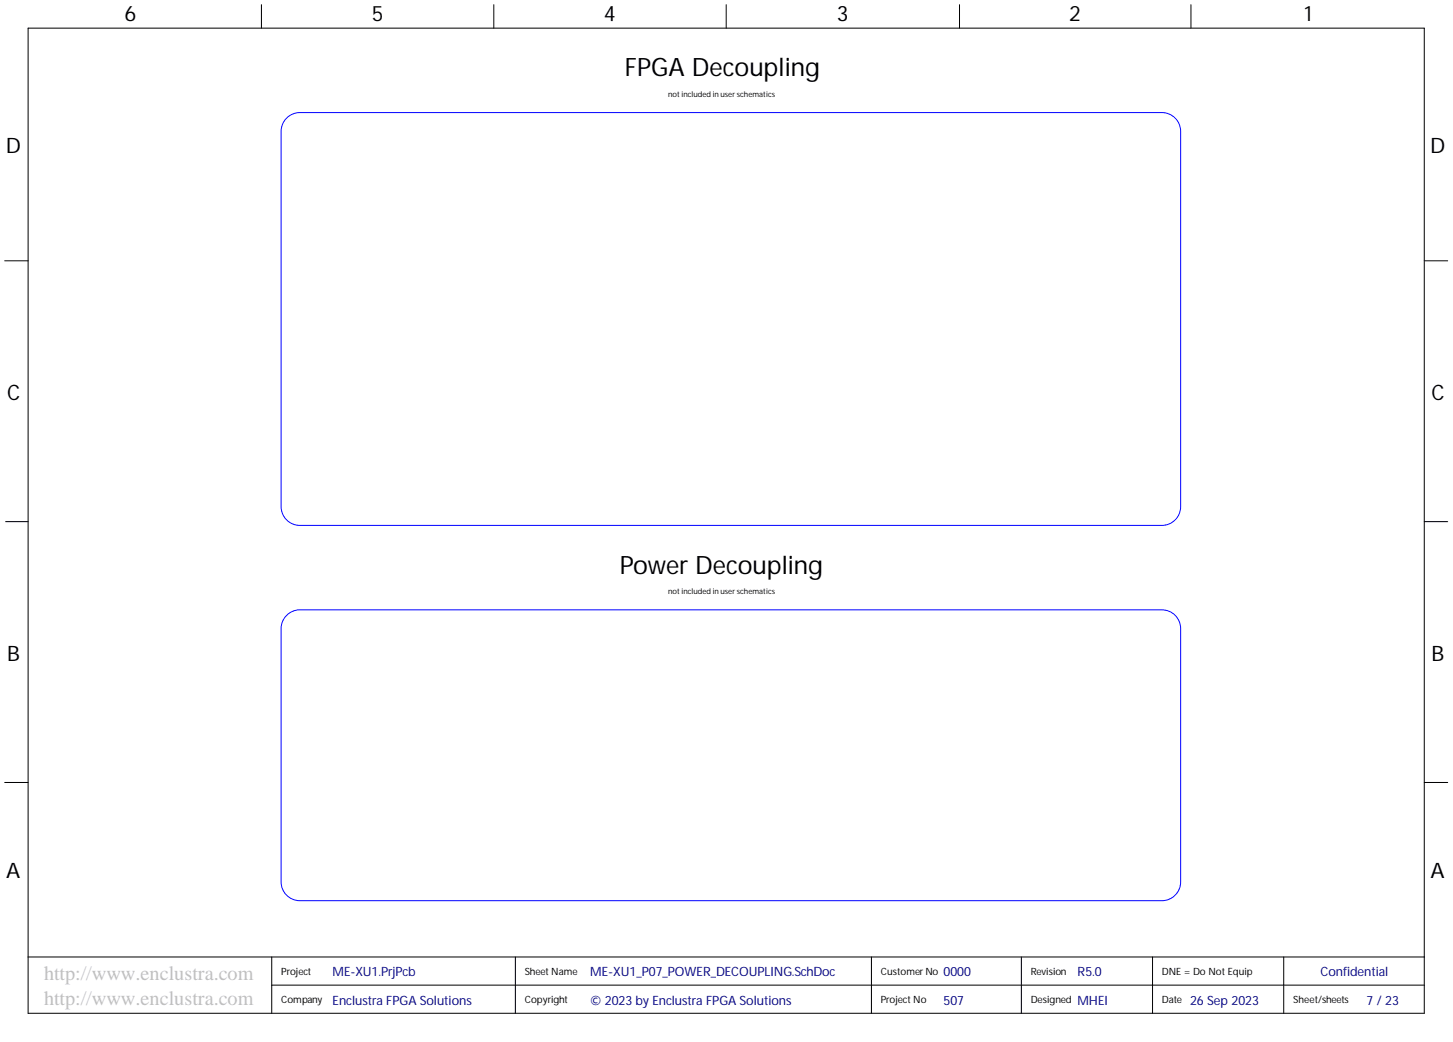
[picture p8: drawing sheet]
<svg xmlns="http://www.w3.org/2000/svg" width="393mm" height="282mm" viewBox="0 0 393 282" stroke-linecap="round" stroke-linejoin="round" font-family="sans-serif">
<defs><g id="words">
<g font-size="6.9">
<text x="169.1" y="20.6">FPGA Decoupling</text>
<text x="167.8" y="155.2">Power Decoupling</text>
</g>
<g font-size="5.8">
<text x="33.7" y="5.7">6</text>
<text x="100.7" y="5.7">5</text>
<text x="163.4" y="5.7">4</text>
<text x="226.5" y="5.7">3</text>
<text x="289.4" y="5.7">2</text>
<text x="353.1" y="5.7">1</text>
<text x="1.6" y="41.5">D</text>
<text x="387.2" y="41.5">D</text>
<text x="1.9" y="108.2">C</text>
<text x="387.5" y="108.2">C</text>
<text x="1.9" y="178.8">B</text>
<text x="387.5" y="178.8">B</text>
<text x="1.7" y="237.6">A</text>
<text x="387.3" y="237.6">A</text>
</g>
<g font-size="5.5" fill="#c0c0c0">
<text x="11.9" y="265">http://www.enclustra.com</text>
<text x="11.9" y="271.9">http://www.enclustra.com</text>
</g>
<g font-size="3.5" fill="#000080">
<text x="90.1" y="264.1">ME-XU1.PrjPcb</text>
<text x="159.8" y="264.1">ME-XU1_P07_POWER_DECOUPLING.SchDoc</text>
<text x="255.4" y="264.1">0000</text>
<text x="357.5" y="264.1">Confidential</text>
<text x="90.1" y="271.7">Enclustra FPGA Solutions</text>
<text x="159.8" y="271.7">© 2023 by Enclustra FPGA Solutions</text>
<text x="255.4" y="271.7">507</text>
<text x="291.7" y="271.7">MHEI</text>
<text x="322.2" y="271.7">26 Sep 2023</text>
<text x="369.9" y="271.7">7 / 23</text>
</g>
<text font-size="3.5" fill="#00007c" x="291.7" y="264.1">R5.0</text>
<g font-size="2.7">
<text x="76.1" y="263.8">Project</text>
<text x="142.1" y="263.8">Sheet Name</text>
<text x="238.4" y="263.8">CustomerNo</text>
<text x="279" y="263.8">Revision</text>
<text x="314.5" y="263.8">DNE = Do Not Equip</text>
<text x="76.1" y="271.4">Company</text>
<text x="142.1" y="271.4">Copyright</text>
<text x="238.4" y="271.4">Project No</text>
<text x="279" y="271.4">Designed</text>
<text x="314.5" y="271.4">Date</text>
<text x="350.1" y="271.4">Sheet/sheets</text>
</g>
<g font-size="2.1">
<text x="180.9" y="26.2">not included in userschematics</text>
<text x="180.9" y="160.7">not included in userschematics</text>
</g>
</g></defs>
<g fill="none" stroke="#000" stroke-width=".27">
<path d="M7.6 7.6h378v266.5h-378zM70.8 1.3v6.3M133.7 1.3v6.3M196.6 1.3v6.3M259.8 1.3v6.3M322.4 1.3v6.3M1.3 70.6h6.3M385.6 70.6h6.3M1.5 141.1h6.1M385.6 141.1h6.3M1.3 211.7h6.3M385.6 211.7h6.3"/>
<path d="M7.6 258.9h378M73.6 258.9v15.2M139.5 258.9v15.2M235.9 258.9v15.2M276.5 258.9v15.2M312 258.9v15.2M347.5 258.9v15.2M73.6 266.5h312"/>
</g>
<path d="M77.9 31.6a5.1 5.1 0 0 1 3.3-1.1h233.3a5.1 5.1 0 0 1 5.1 5v101.5a5.1 5.1 0 0 1-5.1 5.1h-233.3a5.1 5.1 0 0 1-5.1-5.1v-101.5a5.1 5.1 0 0 1 1.8-3.9zM77.9 166.2a5.1 5.1 0 0 1 3.3-1.2h233.3a5.1 5.1 0 0 1 5.1 5v68.6a5.1 5.1 0 0 1-5.1 5h-233.3a5.1 5.1 0 0 1-5.1-5v-68.6a5.1 5.1 0 0 1 1.8-3.8z" fill="none" stroke="#00f" stroke-width=".27"/>
<use href="#words"/>
</svg>
